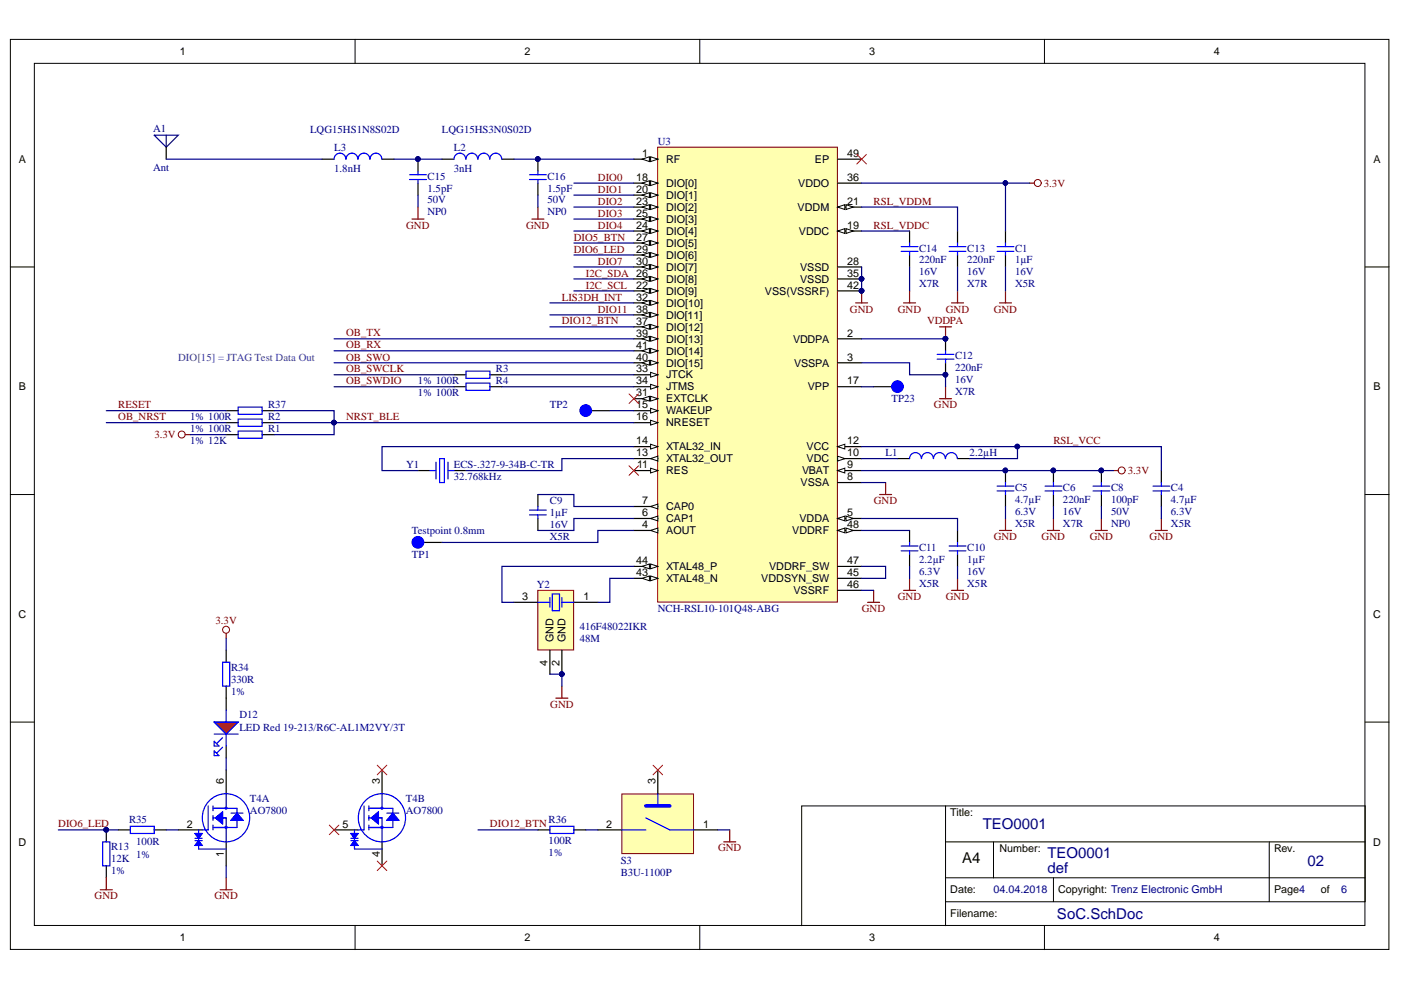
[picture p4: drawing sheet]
<svg xmlns="http://www.w3.org/2000/svg" width="297mm" height="210mm" viewBox="0 0 297 210" stroke-linecap="round" stroke-linejoin="round" font-family="sans-serif">
<defs><g id="words">
<g font-size="3.2" fill="#000080">
<text x="208.4" y="175.8">TEO0001</text>
<text x="222.1" y="185.2">def</text>
<text x="222.1" y="181.9">TEO0001</text>
<text x="277.2" y="183.6">02</text>
<text x="224.1" y="194.8">SoC.SchDoc</text>
</g>
<text font-size="3.2" x="204" y="182.9">A4</text>
<g font-size="2.3">
<text x="38.1" y="11.7">1</text>
<text x="111.2" y="11.7">2</text>
<text x="184.3" y="11.7">3</text>
<text x="257.4" y="11.7">4</text>
<text x="4" y="34.5">A</text>
<text x="136.2" y="33.3">1</text>
<text x="141.2" y="34.5">RF</text>
<text x="172.8" y="34.5">EP</text>
<text x="179.6" y="33.3">49</text>
<text x="291.2" y="34.5">A</text>
<text x="134.9" y="38.3">18</text>
<text x="134.9" y="40.9">20</text>
<text x="141.2" y="39.6">DIO[0]</text>
<text x="169.2" y="39.6">VDDO</text>
<text x="179.6" y="38.3">36</text>
<text x="134.9" y="43.4">23</text>
<text x="134.9" y="46">25</text>
<text x="141.2" y="42.2">DIO[1]</text>
<text x="141.2" y="44.7">DIO[2]</text>
<text x="141.2" y="47.2">DIO[3]</text>
<text x="169.1" y="44.7">VDDM</text>
<text x="179.6" y="43.4">21</text>
<text x="134.9" y="48.5">24</text>
<text x="134.9" y="51">27</text>
<text x="134.9" y="53.6">29</text>
<text x="141.2" y="49.8">DIO[4]</text>
<text x="141.2" y="52.3">DIO[5]</text>
<text x="169.4" y="49.8">VDDC</text>
<text x="179.6" y="48.5">19</text>
<text x="134.9" y="56.1">30</text>
<text x="141.2" y="59.9">DIO[8]</text>
<text x="141.2" y="54.8">DIO[6]</text>
<text x="141.2" y="57.4">DIO[7]</text>
<text x="169.6" y="57.4">VSSD</text>
<text x="169.6" y="59.9">VSSD</text>
<text x="179.6" y="56.1">28</text>
<text x="179.6" y="58.7">35</text>
<text x="134.9" y="61.2">22</text>
<text x="134.9" y="63.7">32</text>
<text x="141.2" y="62.5">DIO[9]</text>
<text x="141.2" y="65">DIO[10]</text>
<text x="162.2" y="62.5">VSS(VSSRF)</text>
<text x="179.6" y="61.2">42</text>
<text x="134.9" y="68.8">37</text>
<text x="134.9" y="66.3">38</text>
<text x="134.9" y="71.4">39</text>
<text x="141.2" y="70.1">DIO[12]</text>
<text x="141.2" y="67.6">DIO[11]</text>
<text x="179.6" y="71.4">2</text>
<text x="134.9" y="76.4">40</text>
<text x="134.9" y="73.9">41</text>
<text x="141.2" y="72.6">DIO[13]</text>
<text x="141.2" y="77.7">DIO[15]</text>
<text x="141.2" y="75.2">DIO[14]</text>
<text x="168.1" y="72.6">VDDPA</text>
<text x="168.4" y="77.7">VSSPA</text>
<text x="179.6" y="76.4">3</text>
<text x="4" y="82.8">B</text>
<text x="134.9" y="79">33</text>
<text x="134.9" y="81.5">34</text>
<text x="141.2" y="80.2">JTCK</text>
<text x="141.2" y="82.8">JTMS</text>
<text x="171.3" y="82.8">VPP</text>
<text x="179.6" y="81.5">17</text>
<text x="291.2" y="82.8">B</text>
<text x="134.9" y="86.6">15</text>
<text x="134.9" y="89.1">16</text>
<text x="134.9" y="84">31</text>
<text x="141.2" y="87.9">WAKEUP</text>
<text x="141.2" y="85.3">EXTCLK</text>
<text x="134.9" y="94.2">14</text>
<text x="141.2" y="95.5">XTAL32_IN</text>
<text x="141.2" y="90.4">NRESET</text>
<text x="171" y="95.5">VCC</text>
<text x="179.6" y="94.2">12</text>
<text x="134.9" y="96.8">13</text>
<text x="135.1" y="99.3">11</text>
<text x="141.2" y="100.6">RES</text>
<text x="141.2" y="98">XTAL32_OUT</text>
<text x="170" y="100.6">VBAT</text>
<text x="171" y="98">VDC</text>
<text x="179.6" y="101.8">8</text>
<text x="179.6" y="99.3">9</text>
<text x="179.6" y="96.8">10</text>
<text x="136.2" y="106.9">7</text>
<text x="169.7" y="103.1">VSSA</text>
<text x="136.2" y="112">4</text>
<text x="136.2" y="109.4">6</text>
<text x="141.2" y="113.2">AOUT</text>
<text x="141.2" y="110.7">CAP1</text>
<text x="141.2" y="108.2">CAP0</text>
<text x="168" y="113.2">VDDRF</text>
<text x="169.5" y="110.7">VDDA</text>
<text x="179.6" y="109.4">5</text>
<text x="179.6" y="112">48</text>
<text x="134.9" y="119.6">44</text>
<text x="179.6" y="119.6">47</text>
<text x="134.9" y="122.2">43</text>
<text x="141.2" y="123.4">XTAL48_N</text>
<text x="141.2" y="120.9">XTAL48_P</text>
<text x="161.4" y="123.4">VDDSYN_SW</text>
<text x="163.1" y="120.9">VDDRF_SW</text>
<text x="168.2" y="126">VSSRF</text>
<text x="179.6" y="122.2">45</text>
<text x="179.6" y="124.7">46</text>
<text x="3.9" y="131">C</text>
<text x="110.7" y="127.2">3</text>
<text x="123.7" y="127.2">1</text>
<text x="291.1" y="131">C</text>
<text x="117.4" y="136.1" transform="rotate(-90 117.4 136.1)">GND</text>
<text x="119.9" y="136.1" transform="rotate(-90 119.9 136.1)">GND</text>
<text x="116.1" y="141.2" transform="rotate(-90 116.1 141.2)">4</text>
<text x="118.7" y="141.2" transform="rotate(-90 118.7 141.2)">2</text>
<text x="47.5" y="166.3" transform="rotate(-90 47.5 166.3)">6</text>
<text x="80.5" y="166.3" transform="rotate(-90 80.5 166.3)">3</text>
<text x="139" y="166.3" transform="rotate(-90 139 166.3)">3</text>
<text x="201.5" y="173">Title:</text>
<text x="3.9" y="179.3">D</text>
<text x="39.6" y="175.5">2</text>
<text x="72.6" y="175.5">5</text>
<text x="128.5" y="175.5">2</text>
<text x="149.1" y="175.5">1</text>
<text x="291.1" y="179.3">D</text>
<text x="47.5" y="181.8" transform="rotate(-90 47.5 181.8)">1</text>
<text x="80.5" y="181.8" transform="rotate(-90 80.5 181.8)">4</text>
<text x="211.9" y="180.6">Number:</text>
<text x="270.1" y="180.6">Rev.</text>
<text x="201.5" y="189.4">Date:</text>
<text x="224.4" y="189.4">Copyright: Trenz Electronic GmbH</text>
<text x="270.1" y="189.4">Page4</text>
<text x="280" y="189.4">of</text>
<text x="201.5" y="194.5">Filename:</text>
<text x="38.1" y="199.6">1</text>
<text x="111.2" y="199.6">2</text>
<text x="184.3" y="199.6">3</text>
<text x="257.4" y="199.6">4</text>
</g>
<g font-size="2.3" fill="#000080">
<text x="32.4" y="27.9">A1</text>
<text x="65.7" y="28.2">LQG15HS1N8S02D</text>
<text x="93.7" y="28.2">LQG15HS3N0S02D</text>
<text x="70.9" y="32">L3</text>
<text x="96.2" y="32">L2</text>
<text x="139.5" y="30.7">U3</text>
<text x="32.4" y="36.3">Ant</text>
<text x="70.9" y="36.6">1.8nH</text>
<text x="90.6" y="38.1">C15</text>
<text x="90.6" y="40.6">1.5pF</text>
<text x="96.2" y="36.6">3nH</text>
<text x="116.1" y="38.1">C16</text>
<text x="116.1" y="40.6">1.5pF</text>
<text x="90.6" y="43.1">50V</text>
<text x="90.6" y="45.7">NP0</text>
<text x="116.1" y="43.1">50V</text>
<text x="116.1" y="45.7">NP0</text>
<text x="194.9" y="53.3">C14</text>
<text x="205.1" y="53.3">C13</text>
<text x="215.2" y="53.3">C1</text>
<text x="194.9" y="58.4">16V</text>
<text x="194.9" y="55.9">220nF</text>
<text x="205.1" y="58.4">16V</text>
<text x="205.1" y="55.9">220nF</text>
<text x="215.2" y="58.4">16V</text>
<text x="215.2" y="55.9">1µF</text>
<text x="194.9" y="60.9">X7R</text>
<text x="205.1" y="60.9">X7R</text>
<text x="215.2" y="60.9">X5R</text>
<text x="202.5" y="76.2">C12</text>
<text x="88.6" y="81.5">1% 100R</text>
<text x="105.2" y="79">R3</text>
<text x="105.2" y="81.5">R4</text>
<text x="202.5" y="81.3">16V</text>
<text x="202.5" y="83.8">X7R</text>
<text x="202.5" y="78.7">220nF</text>
<text x="40.3" y="89.1">1% 100R</text>
<text x="56.9" y="89.1">R2</text>
<text x="56.9" y="86.6">R37</text>
<text x="88.6" y="84">1% 100R</text>
<text x="116.6" y="86.6">TP2</text>
<text x="189" y="85.3">TP23</text>
<text x="40.3" y="91.7">1% 100R</text>
<text x="40.3" y="94.2">1% 12K</text>
<text x="56.9" y="91.7">R1</text>
<text x="86.1" y="99.3">Y1</text>
<text x="96.2" y="101.8">32.768kHz</text>
<text x="96.2" y="99.3">ECS-.327-9-34B-C-TR</text>
<text x="187.8" y="96.7">L1</text>
<text x="205.6" y="96.7">2.2µH</text>
<text x="116.6" y="106.9">C9</text>
<text x="215.2" y="104.1">C5</text>
<text x="215.2" y="106.7">4.7µF</text>
<text x="225.4" y="104.1">C6</text>
<text x="225.4" y="106.7">220nF</text>
<text x="235.6" y="104.1">C8</text>
<text x="235.6" y="106.7">100pF</text>
<text x="248.3" y="104.1">C4</text>
<text x="248.3" y="106.7">4.7µF</text>
<text x="87.3" y="113.2">Testpoint 0.8mm</text>
<text x="116.6" y="112">16V</text>
<text x="116.6" y="109.4">1µF</text>
<text x="215.2" y="109.2">6.3V</text>
<text x="215.2" y="111.7">X5R</text>
<text x="225.4" y="109.2">16V</text>
<text x="225.4" y="111.7">X7R</text>
<text x="235.6" y="109.2">50V</text>
<text x="235.6" y="111.7">NP0</text>
<text x="248.3" y="109.2">6.3V</text>
<text x="248.3" y="111.7">X5R</text>
<text x="87.3" y="118.3">TP1</text>
<text x="116.6" y="114.5">X5R</text>
<text x="194.9" y="116.8">C11</text>
<text x="194.9" y="119.3">2.2µF</text>
<text x="205.1" y="116.8">C10</text>
<text x="205.1" y="119.3">1µF</text>
<text x="113.8" y="124.7">Y2</text>
<text x="194.9" y="121.9">6.3V</text>
<text x="194.9" y="124.4">X5R</text>
<text x="205.1" y="121.9">16V</text>
<text x="205.1" y="124.4">X5R</text>
<text x="139.5" y="129.8">NCH-RSL10-101Q48-ABG</text>
<text x="122.9" y="136.1">48M</text>
<text x="122.9" y="133.6">416F48022IKR</text>
<text x="49" y="142.2">R34</text>
<text x="49" y="147.3">1%</text>
<text x="49" y="144.7">330R</text>
<text x="50.8" y="152.3">D12</text>
<text x="50.8" y="154.9">LED Red 19-213/R6C-AL1M2VY/3T</text>
<text x="53" y="170.1">T4A</text>
<text x="53" y="172.7">AO7800</text>
<text x="86" y="170.1">T4B</text>
<text x="86" y="172.7">AO7800</text>
<text x="27.4" y="174.4">R35</text>
<text x="28.9" y="179.3">100R</text>
<text x="116.3" y="174.4">R36</text>
<text x="116.3" y="179">100R</text>
<text x="23.6" y="185.4">1%</text>
<text x="23.6" y="180.3">R13</text>
<text x="23.6" y="182.8">12K</text>
<text x="28.9" y="181.8">1%</text>
<text x="116.3" y="181.6">1%</text>
<text x="131.6" y="183.1">S3</text>
<text x="131.6" y="185.6">B3U-1100P</text>
<text x="210.7" y="189.4">04.04.2018</text>
<text x="284.3" y="189.4">6</text>
</g>
<g font-size="2.3" fill="#800000">
<text x="126.8" y="38.3">DIO0</text>
<text x="126.8" y="40.9">DIO1</text>
<text x="221.3" y="39.6">3.3V</text>
<text x="126.8" y="43.4">DIO2</text>
<text x="126.8" y="45.9">DIO3</text>
<text x="185.2" y="43.4">RSL_VDDM</text>
<text x="86.1" y="48.5">GND</text>
<text x="111.5" y="48.5">GND</text>
<text x="121.7" y="51">DIO5_BTN</text>
<text x="121.7" y="53.6">DIO6_LED</text>
<text x="126.8" y="48.5">DIO4</text>
<text x="185.2" y="48.5">RSL_VDDC</text>
<text x="124.2" y="58.7">I2C_SDA 26</text>
<text x="126.8" y="56.1">DIO7</text>
<text x="119.1" y="63.7">LIS3DH_INT</text>
<text x="124.2" y="61.2">I2C_SCL</text>
<text x="73.4" y="71.3">OB_TX</text>
<text x="119.1" y="68.8">DIO12_BTN</text>
<text x="126.8" y="66.3">DIO11</text>
<text x="180.2" y="66.3">GND</text>
<text x="190.3" y="66.3">GND</text>
<text x="196.6" y="68.8">VDDPA</text>
<text x="200.5" y="66.3">GND</text>
<text x="210.7" y="66.3">GND</text>
<text x="73.4" y="76.4">OB_SWO</text>
<text x="73.4" y="73.9">OB_RX</text>
<text x="73.4" y="79">OB_SWCLK</text>
<text x="73.4" y="81.5">OB_SWDIO</text>
<text x="25.1" y="89.1">OB_NRST</text>
<text x="25.1" y="86.6">RESET</text>
<text x="73.4" y="89.1">NRST_BLE</text>
<text x="198" y="86.6">GND</text>
<text x="32.7" y="92.9">3.3V</text>
<text x="223.3" y="94.2">RSL_VCC</text>
<text x="239.1" y="100.5">3.3V</text>
<text x="185.3" y="106.9">GND</text>
<text x="210.7" y="114.5">GND</text>
<text x="220.8" y="114.5">GND</text>
<text x="231" y="114.5">GND</text>
<text x="243.7" y="114.5">GND</text>
<text x="182.7" y="129.8">GND</text>
<text x="190.3" y="127.2">GND</text>
<text x="200.5" y="127.2">GND</text>
<text x="45.7" y="132.3">3.3V</text>
<text x="116.7" y="150.1">GND</text>
<text x="12.4" y="175.4">DIO6_LED</text>
<text x="103.9" y="175.4">DIO12_BTN</text>
<text x="152.2" y="180.5">GND</text>
<text x="20.1" y="190.7">GND</text>
<text x="45.5" y="190.7">GND</text>
</g>
<text font-size="2.3" fill="#7d0089" x="37.8" y="76.4">DIO[15] = JTAG Test Data Out</text>
</g></defs>
<g fill="#fff" stroke="#000" stroke-width=".21">
<path d="M2.2 8.4h292.3v192.9h-292.3z"/>
<path d="M7.3 13.4h282.1v182.8h-282.1z"/>
</g>
<g fill="none" stroke="#000" stroke-width=".21">
<path d="M75.3 8.4v5M148.4 8.4v5M221.4 8.4v5M2.2 56.6h5.1M289.4 56.6h5.1M2.2 104.9h5.1M289.4 104.9h5.1M2.2 153.1h5.1M289.4 153.1h5.1M200.5 170.9h88.9v20.3h-88.9zM200.5 170.9h-30.5v25.4M200.5 178.5h88.9"/>
<path d="M210.6 178.5v7.6h-10.1M269.1 178.5v12.7M75.3 196.3v5.1M148.4 196.3v5.1M200.5 191.2v5.1M210.6 186.1h78.8M221.4 196.3v5.1M223.4 186.1v5.1"/>
</g>
<path d="M139.4 31.2h38.1v96.5h-38.1z" fill="#ffffb0" stroke="#800000" stroke-width=".21"/>
<path d="M134.4 33.7h5.1" fill="none" stroke="#000" stroke-width=".25"/>
<path d="M137.9 33.2l1.6 .5-1.6 .6z" fill="#fff"/>
<path d="M137.9 33.2l1.6 .5-1.6 .6z" fill="none" stroke="#000" stroke-width=".21"/>
<path d="M136.2 33.7l1.5-.5v1.1z" fill="#fff"/>
<path d="M136.2 33.7l1.5-.5v1.1z" fill="none" stroke="#000" stroke-width=".21"/>
<path d="M177.6 71.8h5.1M177.6 76.9h5.1M134.4 112.5h5.1" fill="none" stroke="#000" stroke-width=".25"/>
<path d="M137.9 112.5l1.6-.5v1z" fill="#fff"/>
<path d="M137.9 112.5l1.6-.5v1z" fill="none" stroke="#000" stroke-width=".21"/>
<path d="M177.6 109.9h5.1" fill="none" stroke="#000" stroke-width=".25"/>
<path d="M177.6 109.9l1.5-.5v1z" fill="#fff"/>
<path d="M177.6 109.9l1.5-.5v1z" fill="none" stroke="#000" stroke-width=".21"/>
<path d="M179.4 109.4l1.5 .5-1.5 .5z" fill="#fff"/>
<path d="M179.4 109.4l1.5 .5-1.5 .5z" fill="none" stroke="#000" stroke-width=".21"/>
<path d="M134.4 109.9h5.1" fill="none" stroke="#000" stroke-width=".25"/>
<path d="M137.9 109.9l1.6-.5v1z" fill="#fff"/>
<path d="M137.9 109.9l1.6-.5v1z" fill="none" stroke="#000" stroke-width=".21"/>
<path d="M134.4 107.4h5.1" fill="none" stroke="#000" stroke-width=".25"/>
<path d="M137.9 107.4l1.6-.5v1z" fill="#fff"/>
<path d="M137.9 107.4l1.6-.5v1z" fill="none" stroke="#000" stroke-width=".21"/>
<path d="M177.6 99.8h5.1M177.6 102.3h5.1" fill="none" stroke="#000" stroke-width=".25"/>
<path d="M177.6 99.8l1.5-.5v1z" fill="#fff"/>
<path d="M177.6 99.8l1.5-.5v1z" fill="none" stroke="#000" stroke-width=".21"/>
<path d="M177.6 97.2h5.1" fill="none" stroke="#000" stroke-width=".25"/>
<path d="M177.6 96.7l1.5 .5-1.5 .5z" fill="#fff"/>
<path d="M177.6 96.7l1.5 .5-1.5 .5z" fill="none" stroke="#000" stroke-width=".21"/>
<path d="M134.4 99.8h5.1" fill="none" stroke="#000" stroke-width=".25"/>
<path d="M137.9 99.3l1.6 .5-1.6 .5z" fill="#fff"/>
<path d="M137.9 99.3l1.6 .5-1.6 .5z" fill="none" stroke="#000" stroke-width=".21"/>
<path d="M177.6 94.7h5.1" fill="none" stroke="#000" stroke-width=".25"/>
<path d="M177.6 94.7l1.5-.5v1z" fill="#fff"/>
<path d="M177.6 94.7l1.5-.5v1z" fill="none" stroke="#000" stroke-width=".21"/>
<path d="M134.4 97.2h5.1" fill="none" stroke="#000" stroke-width=".25"/>
<path d="M137.9 97.2l1.6-.5v1z" fill="#fff"/>
<path d="M137.9 97.2l1.6-.5v1z" fill="none" stroke="#000" stroke-width=".21"/>
<path d="M134.4 94.7h5.1" fill="none" stroke="#000" stroke-width=".25"/>
<path d="M137.9 94.2l1.6 .5-1.6 .5z" fill="#fff"/>
<path d="M137.9 94.2l1.6 .5-1.6 .5z" fill="none" stroke="#000" stroke-width=".21"/>
<path d="M134.4 87.1h5.1" fill="none" stroke="#000" stroke-width=".25"/>
<path d="M137.9 86.6l1.6 .5-1.6 .5z" fill="#fff"/>
<path d="M137.9 86.6l1.6 .5-1.6 .5z" fill="none" stroke="#000" stroke-width=".21"/>
<path d="M134.4 89.6h5.1" fill="none" stroke="#000" stroke-width=".25"/>
<path d="M137.9 89.1l1.6 .5-1.6 .5z" fill="#fff"/>
<path d="M137.9 89.1l1.6 .5-1.6 .5z" fill="none" stroke="#000" stroke-width=".21"/>
<path d="M134.4 38.8h5.1M177.6 82h5.1" fill="none" stroke="#000" stroke-width=".25"/>
<path d="M137.9 38.3l1.6 .5-1.6 .5z" fill="#fff"/>
<path d="M137.9 38.3l1.6 .5-1.6 .5z" fill="none" stroke="#000" stroke-width=".21"/>
<path d="M136.2 38.8l1.5-.5v1z" fill="#fff"/>
<path d="M136.2 38.8l1.5-.5v1z" fill="none" stroke="#000" stroke-width=".21"/>
<path d="M177.6 49h5.1" fill="none" stroke="#000" stroke-width=".25"/>
<path d="M177.6 49l1.5-.5v1z" fill="#fff"/>
<path d="M177.6 49l1.5-.5v1z" fill="none" stroke="#000" stroke-width=".21"/>
<path d="M179.4 48.5l1.5 .5-1.5 .5z" fill="#fff"/>
<path d="M179.4 48.5l1.5 .5-1.5 .5z" fill="none" stroke="#000" stroke-width=".21"/>
<path d="M134.4 41.4h5.1" fill="none" stroke="#000" stroke-width=".25"/>
<path d="M137.9 40.9l1.6 .5-1.6 .5z" fill="#fff"/>
<path d="M137.9 40.9l1.6 .5-1.6 .5z" fill="none" stroke="#000" stroke-width=".21"/>
<path d="M136.2 41.4l1.5-.5v1z" fill="#fff"/>
<path d="M136.2 41.4l1.5-.5v1z" fill="none" stroke="#000" stroke-width=".21"/>
<path d="M177.6 43.9h5.1" fill="none" stroke="#000" stroke-width=".25"/>
<path d="M177.6 43.9l1.5-.5v1z" fill="#fff"/>
<path d="M177.6 43.9l1.5-.5v1z" fill="none" stroke="#000" stroke-width=".21"/>
<path d="M179.4 43.4l1.5 .5-1.5 .5z" fill="#fff"/>
<path d="M179.4 43.4l1.5 .5-1.5 .5z" fill="none" stroke="#000" stroke-width=".21"/>
<path d="M134.4 61.7h5.1" fill="none" stroke="#000" stroke-width=".25"/>
<path d="M137.9 61.2l1.6 .5-1.6 .5z" fill="#fff"/>
<path d="M137.9 61.2l1.6 .5-1.6 .5z" fill="none" stroke="#000" stroke-width=".21"/>
<path d="M136.2 61.7l1.5-.5v1z" fill="#fff"/>
<path d="M136.2 61.7l1.5-.5v1z" fill="none" stroke="#000" stroke-width=".21"/>
<path d="M134.4 43.9h5.1" fill="none" stroke="#000" stroke-width=".25"/>
<path d="M137.9 43.4l1.6 .5-1.6 .5z" fill="#fff"/>
<path d="M137.9 43.4l1.6 .5-1.6 .5z" fill="none" stroke="#000" stroke-width=".21"/>
<path d="M136.2 43.9l1.5-.5v1z" fill="#fff"/>
<path d="M136.2 43.9l1.5-.5v1z" fill="none" stroke="#000" stroke-width=".21"/>
<path d="M134.4 49h5.1" fill="none" stroke="#000" stroke-width=".25"/>
<path d="M137.9 48.5l1.6 .5-1.6 .5z" fill="#fff"/>
<path d="M137.9 48.5l1.6 .5-1.6 .5z" fill="none" stroke="#000" stroke-width=".21"/>
<path d="M136.2 49l1.5-.5v1z" fill="#fff"/>
<path d="M136.2 49l1.5-.5v1z" fill="none" stroke="#000" stroke-width=".21"/>
<path d="M134.4 46.4h5.1" fill="none" stroke="#000" stroke-width=".25"/>
<path d="M137.9 45.9l1.6 .5-1.6 .6z" fill="#fff"/>
<path d="M137.9 45.9l1.6 .5-1.6 .6z" fill="none" stroke="#000" stroke-width=".21"/>
<path d="M136.2 46.4l1.5-.5v1.1z" fill="#fff"/>
<path d="M136.2 46.4l1.5-.5v1.1z" fill="none" stroke="#000" stroke-width=".21"/>
<path d="M134.4 59.1h5.1" fill="none" stroke="#000" stroke-width=".25"/>
<path d="M137.9 58.6l1.6 .5-1.6 .5z" fill="#fff"/>
<path d="M137.9 58.6l1.6 .5-1.6 .5z" fill="none" stroke="#000" stroke-width=".21"/>
<path d="M136.2 59.1l1.5-.5v1z" fill="#fff"/>
<path d="M136.2 59.1l1.5-.5v1z" fill="none" stroke="#000" stroke-width=".21"/>
<path d="M134.4 51.5h5.1" fill="none" stroke="#000" stroke-width=".25"/>
<path d="M137.9 51l1.6 .5-1.6 .5z" fill="#fff"/>
<path d="M137.9 51l1.6 .5-1.6 .5z" fill="none" stroke="#000" stroke-width=".21"/>
<path d="M136.2 51.5l1.5-.5v1z" fill="#fff"/>
<path d="M136.2 51.5l1.5-.5v1z" fill="none" stroke="#000" stroke-width=".21"/>
<path d="M134.4 54.1h5.1M177.6 56.6h5.1" fill="none" stroke="#000" stroke-width=".25"/>
<path d="M137.9 53.6l1.6 .5-1.6 .5z" fill="#fff"/>
<path d="M137.9 53.6l1.6 .5-1.6 .5z" fill="none" stroke="#000" stroke-width=".21"/>
<path d="M136.2 54.1l1.5-.5v1z" fill="#fff"/>
<path d="M136.2 54.1l1.5-.5v1z" fill="none" stroke="#000" stroke-width=".21"/>
<path d="M134.4 56.6h5.1" fill="none" stroke="#000" stroke-width=".25"/>
<path d="M137.9 56.1l1.6 .5-1.6 .5z" fill="#fff"/>
<path d="M137.9 56.1l1.6 .5-1.6 .5z" fill="none" stroke="#000" stroke-width=".21"/>
<path d="M136.2 56.6l1.5-.5v1z" fill="#fff"/>
<path d="M136.2 56.6l1.5-.5v1z" fill="none" stroke="#000" stroke-width=".21"/>
<path d="M134.4 84.5h5.1" fill="none" stroke="#000" stroke-width=".25"/>
<path d="M137.9 84l1.6 .5-1.6 .5z" fill="#fff"/>
<path d="M137.9 84l1.6 .5-1.6 .5z" fill="none" stroke="#000" stroke-width=".21"/>
<path d="M136.2 84.5l1.5-.5v1z" fill="#fff"/>
<path d="M136.2 84.5l1.5-.5v1z" fill="none" stroke="#000" stroke-width=".21"/>
<path d="M134.4 64.2h5.1" fill="none" stroke="#000" stroke-width=".25"/>
<path d="M137.9 63.7l1.6 .5-1.6 .5z" fill="#fff"/>
<path d="M137.9 63.7l1.6 .5-1.6 .5z" fill="none" stroke="#000" stroke-width=".21"/>
<path d="M136.2 64.2l1.5-.5v1z" fill="#fff"/>
<path d="M136.2 64.2l1.5-.5v1z" fill="none" stroke="#000" stroke-width=".21"/>
<path d="M134.4 79.5h5.1" fill="none" stroke="#000" stroke-width=".25"/>
<path d="M137.9 78.9l1.6 .6-1.6 .5z" fill="#fff"/>
<path d="M137.9 78.9l1.6 .6-1.6 .5z" fill="none" stroke="#000" stroke-width=".21"/>
<path d="M134.4 82h5.1" fill="none" stroke="#000" stroke-width=".25"/>
<path d="M137.9 81.5l1.6 .5-1.6 .5z" fill="#fff"/>
<path d="M137.9 81.5l1.6 .5-1.6 .5z" fill="none" stroke="#000" stroke-width=".21"/>
<path d="M177.6 38.8h5.1M177.6 59.1h5.1M134.4 69.3h5.1" fill="none" stroke="#000" stroke-width=".25"/>
<circle cx="182.7" cy="59.1" r=".48" fill="#000080" stroke="#000080" stroke-width=".21"/>
<path d="M137.9 68.8l1.6 .5-1.6 .5z" fill="#fff"/>
<path d="M137.9 68.8l1.6 .5-1.6 .5z" fill="none" stroke="#000" stroke-width=".21"/>
<path d="M136.2 69.3l1.5-.5v1z" fill="#fff"/>
<path d="M136.2 69.3l1.5-.5v1z" fill="none" stroke="#000" stroke-width=".21"/>
<path d="M134.4 66.8h5.1" fill="none" stroke="#000" stroke-width=".25"/>
<path d="M137.9 66.3l1.6 .5-1.6 .5z" fill="#fff"/>
<path d="M137.9 66.3l1.6 .5-1.6 .5z" fill="none" stroke="#000" stroke-width=".21"/>
<path d="M136.2 66.8l1.5-.5v1z" fill="#fff"/>
<path d="M136.2 66.8l1.5-.5v1z" fill="none" stroke="#000" stroke-width=".21"/>
<path d="M134.4 71.8h5.1" fill="none" stroke="#000" stroke-width=".25"/>
<path d="M137.9 71.3l1.6 .5-1.6 .5z" fill="#fff"/>
<path d="M137.9 71.3l1.6 .5-1.6 .5z" fill="none" stroke="#000" stroke-width=".21"/>
<path d="M136.2 71.8l1.5-.5v1z" fill="#fff"/>
<path d="M136.2 71.8l1.5-.5v1z" fill="none" stroke="#000" stroke-width=".21"/>
<path d="M134.4 76.9h5.1" fill="none" stroke="#000" stroke-width=".25"/>
<path d="M137.9 76.4l1.6 .5-1.6 .5z" fill="#fff"/>
<path d="M137.9 76.4l1.6 .5-1.6 .5z" fill="none" stroke="#000" stroke-width=".21"/>
<path d="M136.2 76.9l1.5-.5v1z" fill="#fff"/>
<path d="M136.2 76.9l1.5-.5v1z" fill="none" stroke="#000" stroke-width=".21"/>
<path d="M134.4 74.4h5.1" fill="none" stroke="#000" stroke-width=".25"/>
<path d="M137.9 73.9l1.6 .5-1.6 .5z" fill="#fff"/>
<path d="M137.9 73.9l1.6 .5-1.6 .5z" fill="none" stroke="#000" stroke-width=".21"/>
<path d="M136.2 74.4l1.5-.5v1z" fill="#fff"/>
<path d="M136.2 74.4l1.5-.5v1z" fill="none" stroke="#000" stroke-width=".21"/>
<path d="M177.6 61.7h5.1M134.4 122.6h5.1" fill="none" stroke="#000" stroke-width=".25"/>
<circle cx="182.7" cy="61.7" r=".48" fill="#000080" stroke="#000080" stroke-width=".21"/>
<path d="M137.9 122.1l1.6 .5-1.6 .5z" fill="#fff"/>
<path d="M137.9 122.1l1.6 .5-1.6 .5z" fill="none" stroke="#000" stroke-width=".21"/>
<path d="M136.2 122.6l1.5-.5v1z" fill="#fff"/>
<path d="M136.2 122.6l1.5-.5v1z" fill="none" stroke="#000" stroke-width=".21"/>
<path d="M134.4 120.1h5.1" fill="none" stroke="#000" stroke-width=".25"/>
<path d="M137.9 119.6l1.6 .5-1.6 .5z" fill="#fff"/>
<path d="M137.9 119.6l1.6 .5-1.6 .5z" fill="none" stroke="#000" stroke-width=".21"/>
<path d="M136.2 120.1l1.5-.5v1z" fill="#fff"/>
<path d="M136.2 120.1l1.5-.5v1z" fill="none" stroke="#000" stroke-width=".21"/>
<path d="M177.6 112.5h5.1M177.6 122.6h5.1M177.6 125.2h5.1M177.6 120.1h5.1" fill="none" stroke="#000" stroke-width=".25"/>
<path d="M177.6 112.5l1.5-.5v1z" fill="#fff"/>
<path d="M177.6 112.5l1.5-.5v1z" fill="none" stroke="#000" stroke-width=".21"/>
<path d="M179.4 112l1.5 .5-1.5 .5z" fill="#fff"/>
<path d="M179.4 112l1.5 .5-1.5 .5z" fill="none" stroke="#000" stroke-width=".21"/>
<g fill="none" stroke="#000" stroke-width=".25">
<path d="M35.2 31.2v2.5M68.3 33.7h2.5M81 33.7h2.5M88.6 33.7v2.6M88.6 38.8v2.6M93.7 33.7h2.6M106.4 33.7h2.6M114 33.7v2.6M114 38.8v2.6M177.6 33.7h5.1M192.8 49v2.5M192.8 54.1v2.5"/>
<path d="M203 49v2.5M203 54.1v2.5M213.2 49v2.5M213.2 54.1v2.5M96.3 79.5h2.5M103.9 79.5h2.5M200.5 71.8v2.6M200.5 76.9v2.6M48 89.6h2.5M48 92.2h2.5M55.6 89.6h2.5M55.6 92.2h2.5"/>
<path d="M88.6 99.8h2.6M96.3 99.8h2.5M96.3 82h2.5M103.9 82h2.5M190.3 97.2h2.5M203 97.2h2.6M213.2 99.8v2.5M223.4 99.8v2.5M233.5 99.8v2.5M246.2 99.8v2.5M88.6 115h5.1M114 104.9v2.5"/>
<path d="M114 109.9v2.6M192.8 112.5v2.5M192.8 117.5v2.6M203 112.5v2.5M203 117.5v2.6M213.2 104.9v2.5M223.4 104.9v2.5M233.5 104.9v2.5M246.2 104.9v2.5"/>
</g>
<g fill="#000080" stroke="#000080" stroke-width=".21">
<circle cx="182.7" cy="59.1" r=".48"/>
<circle cx="182.7" cy="61.7" r=".48"/>
<circle cx="223.3" cy="99.7" r=".48"/>
<circle cx="233.5" cy="99.7" r=".48"/>
<circle cx="200.4" cy="71.8" r=".48"/>
<circle cx="200.4" cy="79.4" r=".48"/>
<circle cx="213.2" cy="99.7" r=".48"/>
<circle cx="114" cy="33.7" r=".48"/>
<circle cx="88.6" cy="33.7" r=".48"/>
</g>
<g fill="none" stroke="#800000" stroke-width=".25">
<path d="M87.4 46.4h2.5M88.6 43.9v2.5M112.8 46.4h2.5M114 43.9v2.5M181.4 64.2h2.6M182.7 61.7v2.5M191.6 64.2h2.5M192.8 61.7v2.5M199.2 69.3h2.5M200.5 69.3v2.5M201.7 64.2h2.6M203 61.7v2.5"/>
<path d="M211.9 64.2h2.6M213.2 61.7v2.5M199.2 84.5h2.5M200.5 82v2.5M186.5 104.9h2.5M187.8 102.3v2.6M211.9 112.5h2.6M213.2 109.9v2.6M222.1 112.5h2.5M223.4 109.9v2.6M232.2 112.5h2.6M233.5 109.9v2.6"/>
<path d="M245 112.5h2.5M246.2 109.9v2.6M184 127.7h2.5M185.2 125.2v2.5M191.6 125.2h2.5M192.8 122.6v2.6M201.7 125.2h2.6M203 122.6v2.6"/>
</g>
<g fill="none" stroke="#00f" stroke-width=".25">
<path d="M73.3 33.7a1.25 1.25 0 0 0-1.2-1.2 1.25 1.25 0 0 0-1.3 1.2M75.9 33.7a1.25 1.25 0 0 0-1.3-1.2 1.25 1.25 0 0 0-1.2 1.2M78.4 33.7a1.25 1.25 0 0 0-1.2-1.2 1.25 1.25 0 0 0-1.3 1.2M80.9 33.7a1.25 1.25 0 0 0-1.2-1.2 1.25 1.25 0 0 0-1.2 1.2M86.8 38.1h3.6M86.8 37h3.6M88.6 36.3v.7M88.6 38.1v.7M98.7 33.7a1.25 1.25 0 0 0-1.2-1.2 1.25 1.25 0 0 0-1.2 1.2M101.3 33.7a1.25 1.25 0 0 0-1.3-1.2 1.25 1.25 0 0 0-1.2 1.2M106.4 33.7a1.27 1.27 0 0 0-1.3-1.2 1.27 1.27 0 0 0-1.3 1.2 1.25 1.25 0 0 0-1.2-1.2 1.25 1.25 0 0 0-1.3 1.2M112.3 38.1h3.5"/>
<path d="M112.3 37h3.5M114 36.3v.7M114 38.1v.7M191.1 53.3h3.5M191.1 52.3h3.5M192.8 51.5v.8M192.8 53.3v.8M201.2 53.3h3.6M201.2 52.3h3.6M203 51.5v.8M203 53.3v.8M211.4 53.3h3.6"/>
<path d="M211.4 52.3h3.6M213.2 51.5v.8M213.2 53.3v.8M98.8 78.7h5.1v1.5h-5.1zM198.7 76.2h3.6M198.7 75.1h3.6M200.5 74.4v.7M200.5 76.2v.7M50.5 88.9h5.1v1.5h-5.1zM50.5 91.4h5.1v1.5h-5.1zM91.2 99.8h1.2M92.4 98v3.6"/>
<path d="M93.2 97.2h1v5.1h-1zM95 98v3.6M95 99.8h1.3M98.8 81.2h5.1v1.6h-5.1zM195.3 97.2a1.25 1.25 0 0 0-1.2-1.2 1.25 1.25 0 0 0-1.3 1.2M197.9 97.2a1.25 1.25 0 0 0-1.3-1.2 1.25 1.25 0 0 0-1.2 1.2M200.4 97.2a1.25 1.25 0 0 0-1.2-1.2 1.25 1.25 0 0 0-1.3 1.2M203 97.2a1.25 1.25 0 0 0-1.3-1.2 1.25 1.25 0 0 0-1.2 1.2M112.3 109.2h3.5M112.3 108.2h3.5M114 107.4v.8M114 109.2v.7"/>
<path d="M191.1 116.8h3.5M191.1 115.8h3.5M192.8 115v.8M192.8 116.8v.7M201.2 116.8h3.6M201.2 115.8h3.6M203 115v.8M203 116.8v.7M211.4 104.1h3.6M211.4 103.1h3.6M213.2 102.3v.8M213.2 104.1v.8"/>
<path d="M221.6 104.1h3.5M221.6 103.1h3.5M223.4 102.3v.8M223.4 104.1v.8M231.7 104.1h3.6M231.7 103.1h3.6M233.5 102.3v.8M233.5 104.1v.8M244.4 104.1h3.6M244.4 103.1h3.6M246.2 102.3v.8M246.2 104.1v.8"/>
</g>
<path d="M133.4 98.8l2 2M135.4 98.8l-2 2" fill="none" stroke="#f00" stroke-width=".21"/>
<circle cx="88.6" cy="115" r="1.25" fill="#00f" stroke="#00f" stroke-width=".21"/>
<path d="M32.7 28.7h5.1l-2.6 2.5zM35.2 28.7v2.5" fill="none" stroke="#11037f" stroke-width=".25"/>
<path d="M114 125.2h7.6v12.6h-7.6z" fill="#ffffb0" stroke="#800000" stroke-width=".21"/>
<path d="M124.2 87.1h5.1M185.2 82h5.1M109 127.7h5M116.6 137.9v5M119.1 137.9v5M121.7 127.7h5.1" fill="none" stroke="#000" stroke-width=".25"/>
<path d="M114 127.7h2.6M116.6 126.7v2M117.1 125.9h1.5v3.6h-1.5zM119.1 126.7v2M119.1 127.7h2.6" fill="none" stroke="#00f" stroke-width=".25"/>
<circle cx="119.1" cy="142.9" r=".48" fill="#000080" stroke="#000080" stroke-width=".21"/>
<path d="M218.3 38.8h1M39.3 92.2h1M236.1 99.8h1M117.9 148h2.5M119.1 145.5v2.5" fill="none" stroke="#800000" stroke-width=".25"/>
<g fill="none" stroke="#800000" stroke-width=".21">
<circle cx="220" cy="38.8" r=".74"/>
<circle cx="38.5" cy="92.1" r=".74"/>
<circle cx="237.8" cy="99.7" r=".74"/>
</g>
<g fill="#00f" stroke="#00f" stroke-width=".21">
<circle cx="124.2" cy="87.1" r="1.25"/>
<circle cx="190.3" cy="82" r="1.25"/>
</g>
<path d="M181.7 32.7l2 2.1M183.7 32.7l-2 2.1M133.4 83.5l2 2.1M135.4 83.5l-2 2.1" fill="none" stroke="#f00" stroke-width=".21"/>
<path d="M45.4 153.1h5.1l-2.5 2.5z" fill="#f00"/>
<path d="M45.4 153.1h5.1l-2.5 2.5z" fill="none" stroke="#00f" stroke-width=".21"/>
<path d="M48 137.9v2.5M48 145.5v5.1M48 158.2v2.5M37.8 176h5.1M48 163.3v5M48 178.5v5.1" fill="none" stroke="#000" stroke-width=".25"/>
<g fill="none" stroke="#00f" stroke-width=".25">
<path d="M45.4 153.1h5.1l-2.5 2.5zM45.4 155.6h5.1M45.4 157.2l1 1h-1zM45.4 159.2l1 1h-1zM47.2 140.4h1.5v5.1h-1.5zM47.2 156.4l-1.3 1.3M47.2 158.4l-1.3 1.3M48 150.6v2.5M48 155.6v2.6M44.1 170.9v5.1h-1.2M45.2 171.4h5v4h-5M45.2 170.9v1"/>
<path d="M45.2 172.9v1M45.2 174.9v1.1M45.7 173.4l1.5-1.3v2.6zM46.7 173.4h1.3M52.9 173.2a5.1 5.1 0 0 0-5.8-4.7 5.1 5.1 0 0 0-4.1 6.3 5.1 5.1 0 0 0 6.8 3.3 5.1 5.1 0 0 0 3.1-4.8"/>
<circle cx="47.9" cy="171.4" r=".2"/>
<circle cx="47.9" cy="175.4" r=".23"/>
</g>
<path d="M48 168.3v3.1M48 173.4v5.1" fill="none" stroke="#0000bf" stroke-width=".25"/>
<path d="M45.7 173.4l1.5-1.3v2.6z" fill="#00f"/>
<path d="M45.7 173.4l1.5-1.3v2.6z" fill="none" stroke="#00f" stroke-width=".21"/>
<path d="M45.2 173.4h2.8M49 172.4h2.5M50.2 172.4l1.3 1.5h-2.5z" fill="none" stroke="#00f" stroke-width=".25"/>
<path d="M50.2 172.4l1.3 1.5h-2.5z" fill="#00f"/>
<path d="M50.2 172.4l1.3 1.5h-2.5z" fill="none" stroke="#00f" stroke-width=".21"/>
<path d="M41.3 176.7h1.6l-.8 1M41.3 177.7h1.6M42.1 176v4h5.9" fill="none" stroke="#00f" stroke-width=".25"/>
<path d="M41.3 176.7h1.6l-.8 1z" fill="#00f"/>
<path d="M41.3 176.7h1.6l-.8 1z" fill="none" stroke="#00f" stroke-width=".21"/>
<path d="M41.3 176.7l.8 1M41.3 178.2h1.6M42.1 178.2l-.8 1.1h1.6" fill="none" stroke="#00f" stroke-width=".25"/>
<path d="M42.1 178.2l.8 1.1h-1.6z" fill="#00f"/>
<path d="M42.1 178.2l.8 1.1h-1.6z" fill="none" stroke="#00f" stroke-width=".21"/>
<g fill="none" stroke="#00f" stroke-width=".25">
<path d="M42.1 178.2l.8 1.1M77.2 170.9v5.1h-1.3M78.2 171.4h5.1v4h-5.1M78.2 170.9v1M78.2 172.9v1M78.2 174.9v1.1M78.7 173.4l1.5-1.3v2.6zM79.7 173.4h1.3M86 173.2a5.1 5.1 0 0 0-5-4.8 5.1 5.1 0 0 0-5.1 4.6 5.1 5.1 0 0 0 4.3 5.4 5 5 0 0 0 5.8-5.1"/>
<circle cx="81" cy="171.4" r=".2"/>
<circle cx="81" cy="175.4" r=".23"/>
</g>
<path d="M70.8 176h5.1M81 163.3v5M81 178.5v5.1" fill="none" stroke="#000" stroke-width=".25"/>
<path d="M81 168.3v3.1M81 173.4v5.1" fill="none" stroke="#0000bf" stroke-width=".25"/>
<path d="M78.7 173.4l1.5-1.3v2.6z" fill="#00f"/>
<path d="M78.7 173.4l1.5-1.3v2.6z" fill="none" stroke="#00f" stroke-width=".21"/>
<path d="M78.2 173.4h2.8M82 172.4h2.6M83.3 172.4l1.3 1.5h-2.6z" fill="none" stroke="#00f" stroke-width=".25"/>
<path d="M83.3 172.4l1.3 1.5h-2.6z" fill="#00f"/>
<path d="M83.3 172.4l1.3 1.5h-2.6z" fill="none" stroke="#00f" stroke-width=".21"/>
<path d="M74.4 176.7h1.5l-.7 1M74.4 177.7h1.5M75.2 176v4h5.8" fill="none" stroke="#00f" stroke-width=".25"/>
<path d="M74.4 176.7h1.5l-.7 1z" fill="#00f"/>
<path d="M74.4 176.7h1.5l-.7 1z" fill="none" stroke="#00f" stroke-width=".21"/>
<path d="M74.4 176.7l.8 1M74.4 178.2h1.5M75.2 178.2l-.8 1.1h1.5" fill="none" stroke="#00f" stroke-width=".25"/>
<path d="M75.2 178.2l.7 1.1h-1.5z" fill="#00f"/>
<path d="M75.2 178.2l.7 1.1h-1.5z" fill="none" stroke="#00f" stroke-width=".21"/>
<path d="M27.6 175.2h5.1v1.5h-5.1zM75.2 178.2l.7 1.1" fill="none" stroke="#00f" stroke-width=".25"/>
<path d="M69.8 174.9l2 2.1M71.8 174.9l-2 2.1M80 162.2l2 2.1M82 162.2l-2 2.1M80 182.6l2 2M82 182.6l-2 2" fill="none" stroke="#f00" stroke-width=".21"/>
<path d="M48 134.3v1M46.7 188.7h2.5M48 186.1v2.6" fill="none" stroke="#800000" stroke-width=".25"/>
<circle cx="47.9" cy="133.5" r=".74" fill="none" stroke="#800000" stroke-width=".21"/>
<path d="M25.1 176h2.5M32.7 176h2.5" fill="none" stroke="#000" stroke-width=".25"/>
<path d="M131.8 168.3h15.2v12.7h-15.2z" fill="#ffffb0" stroke="#800000" stroke-width=".21"/>
<path d="M48 87.1h2.5M55.6 87.1h2.5M22.5 176v2.5M114 176h2.6M121.7 176h2.5M126.8 176h5M139.5 163.3v5M147.1 176h5.1M22.5 183.6v2.5" fill="none" stroke="#000" stroke-width=".25"/>
<path d="M50.5 86.3h5.1v1.5h-5.1zM21.8 178.5h1.5v5.1h-1.5zM116.6 175.2h5.1v1.5h-5.1zM131.8 176h5.1M136.9 173.4l5.1 2.6h5.1M139.5 168.3v2.6" fill="none" stroke="#00f" stroke-width=".25"/>
<path d="M136.9 170.9h5.1" fill="none" stroke="#00f" stroke-width=".76"/>
<path d="M153.4 178.5h2.6M154.7 176v2.5M21.3 188.7h2.5M22.5 186.1v2.6" fill="none" stroke="#800000" stroke-width=".25"/>
<g fill="#000080" stroke="#000080" stroke-width=".21">
<circle cx="22.5" cy="175.9" r=".48"/>
<circle cx="215.7" cy="94.7" r=".49"/>
<circle cx="200.4" cy="71.8" r=".48"/>
<circle cx="114" cy="33.7" r=".48"/>
<circle cx="88.6" cy="33.7" r=".48"/>
<circle cx="119.1" cy="142.9" r=".48"/>
<circle cx="200.4" cy="79.4" r=".48"/>
<circle cx="182.7" cy="59.1" r=".48"/>
<circle cx="182.7" cy="61.7" r=".48"/>
<circle cx="233.5" cy="99.7" r=".48"/>
<circle cx="223.3" cy="99.7" r=".48"/>
<circle cx="213.2" cy="99.7" r=".48"/>
<circle cx="213.2" cy="38.8" r=".48"/>
<circle cx="70.8" cy="89.6" r=".49"/>
</g>
<path d="M138.4 162.2l2.1 2.1M140.5 162.2l-2.1 2.1" fill="none" stroke="#f00" stroke-width=".21"/>
<g fill="none" stroke="#000080" stroke-width=".25">
<path d="M35.2 33.7h33.1M83.5 33.7h10.2M109 33.7h25.4M121.7 38.8h12.7M182.7 38.8h30.5v10.2M213.2 38.8h5.1M88.6 41.4v2.5M114 41.4v2.5M121.7 49h12.7M121.7 41.4h12.7M121.7 43.9h12.7M121.7 46.4h12.7"/>
<path d="M121.7 51.5h12.7M121.7 54.1h12.7M121.7 56.6h12.7M121.7 59.1h12.7M182.7 43.9h20.3v5.1M182.7 56.6v5.1M182.7 49h10.1M192.8 56.6v5.1M203 56.6v5.1M213.2 56.6v5.1M70.8 71.8h63.6M70.8 74.4h63.6"/>
<path d="M70.8 79.5h25.5M70.8 76.9h63.6M106.4 79.5h28M116.6 64.2h17.8M116.6 66.8h17.8M116.6 69.3h17.8M121.7 61.7h12.7M182.7 76.9h10.1v2.6h7.7v2.5M182.7 71.8h17.8M22.5 89.6h25.5M22.5 87.1h25.5M40.3 92.2h7.7"/>
<path d="M58.1 87.1h12.7v5.1h-12.7M58.1 89.6h76.3M70.8 82h25.5M106.4 82h28M129.3 87.1h5.1M134.4 94.7h-53.4v5.1h7.6M134.4 97.2h-15.3v2.6h-20.3M182.7 94.7h63.5v5.1M182.7 99.8h53.4M182.7 97.2h7.6M182.7 82h2.5M215.7 94.7v2.5h-10.1"/>
<path d="M114 104.9h7.7v2.5h12.7M134.4 109.9h-12.7v2.6h-7.7M134.4 112.5h-7.6v2.5h-33.1M182.7 109.9h20.3v2.6M182.7 102.3h5.1M182.7 112.5h10.1M213.2 107.4v2.5M223.4 107.4v2.5M233.5 107.4v2.5M246.2 107.4v2.5M48 135.3v2.6M134.4 120.1h-28v7.6h2.6"/>
<path d="M134.4 122.6h-5.1v5.1h-2.5M182.7 120.1h5.1v2.5h-5.1M182.7 125.2h2.5M192.8 120.1v2.5M203 120.1v2.5M116.6 142.9h2.5v2.6M12.4 176h12.7M35.2 176h2.6M48 160.7v2.6M101.3 176h12.7M124.2 176h2.6M152.2 176h2.5"/>
<path d="M48 183.6v2.5"/>
</g>
<use href="#words"/>
</svg>
